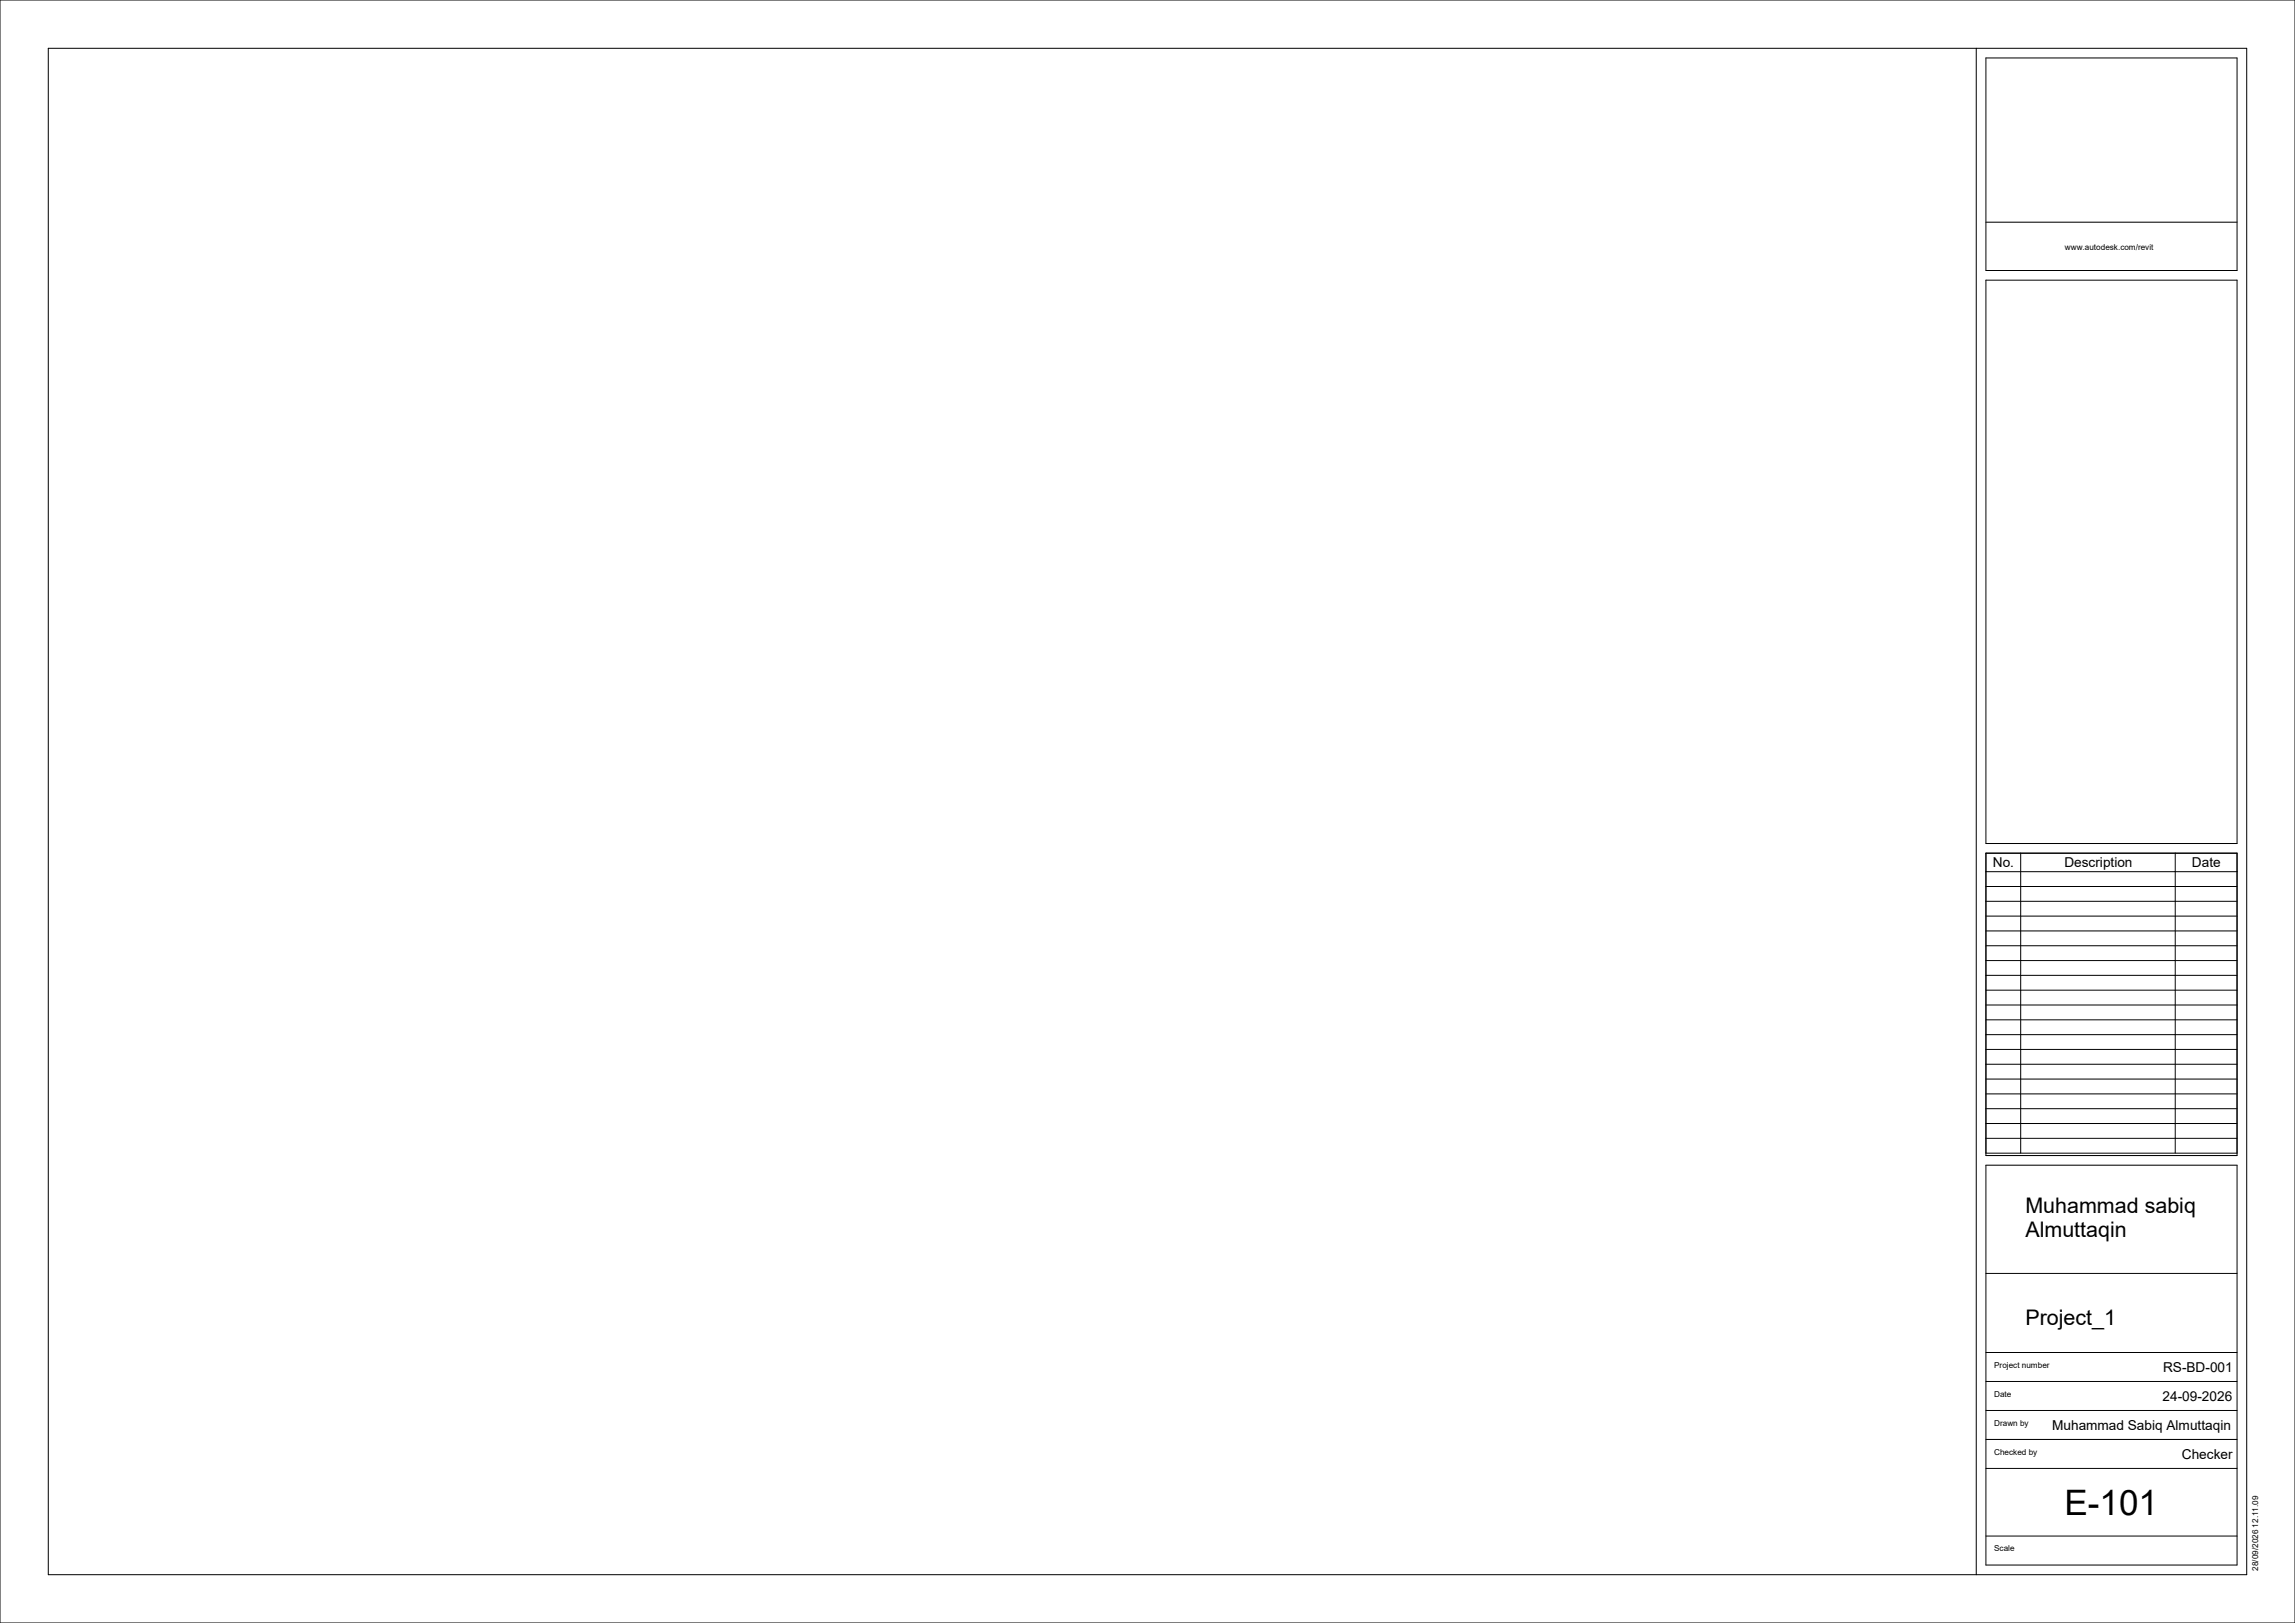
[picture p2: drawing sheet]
<svg xmlns="http://www.w3.org/2000/svg" width="1188mm" height="840mm" viewBox="0 0 1188 840" stroke-linecap="round" stroke-linejoin="round" font-family="sans-serif">
<defs><g id="words">
<text font-size="18.2" x="1069" y="784">E-101</text>
<g font-size="11.1">
<text x="1048" y="628">Muhammad sabiq</text>
<text x="1048" y="640">Almuttaqin</text>
<text x="1048" y="686">Project_1</text>
</g>
<g font-size="7.1">
<text x="1032" y="449">No.</text>
<text x="1069" y="449">Description</text>
<text x="1135" y="449">Date</text>
<text x="1120" y="710">RS-BD-001</text>
<text x="1119" y="725">24-09-2026</text>
<text x="1062" y="740">Muhammad Sabiq Almuttaqin</text>
<text x="1129" y="755">Checker</text>
</g>
<g font-size="4.2">
<text x="1069" y="130">www.autodesk.com/revit</text>
<text x="1032" y="708">Project number</text>
<text x="1032" y="723">Date</text>
<text x="1032" y="738">Drawn by</text>
<text x="1032" y="753">Checked by</text>
<text x="1032" y="803">Scale</text>
<text x="1169" y="813" transform="rotate(-90 1169 813)">28/09/2026 12.11.09</text>
</g>
</g></defs>
<g fill="none" stroke="#000" stroke-width=".52">
<path d="M0 0h1188v840h-1188zM25 25h1138v790h-1138zM1023 25v790M1028 30h130v110h-130zM1028 115h130M1028 145h130v292h-130zM1028 442h130v156h-130zM1028 603h130v207h-130zM1028 659h130M1028 700h130M1028 715h130M1028 730h130"/>
<path d="M1028 760h130M1028 745h130M1028 795h130"/>
</g>
<g fill="#fff">
<path d="M1069 126h46v5h-46z"/>
<path d="M1032 799h11v5h-11z"/>
<path d="M1032 749h23v5h-23z"/>
<path d="M1032 734h18v5h-18z"/>
<path d="M1032 719h9v5h-9z"/>
<path d="M1032 704h29v5h-29z"/>
<path d="M1048 618h92v12h-92z"/>
<path d="M1048 630h53v12h-53z"/>
<path d="M1048 676h47v12h-47z"/>
</g>
<g fill="none" stroke="#000" stroke-width=".52">
<path d="M1028 442h130v155h-130zM1028 459h130M1028 451h130M1046 442v155M1126 442v155M1028 474h130M1028 466h130M1028 497h130M1028 489h130M1028 482h130M1028 512h130M1028 505h130"/>
<path d="M1028 535h130M1028 528h130M1028 520h130M1028 558h130M1028 551h130M1028 543h130M1028 574h130M1028 566h130M1028 589h130M1028 581h130"/>
</g>
<use href="#words"/>
</svg>
